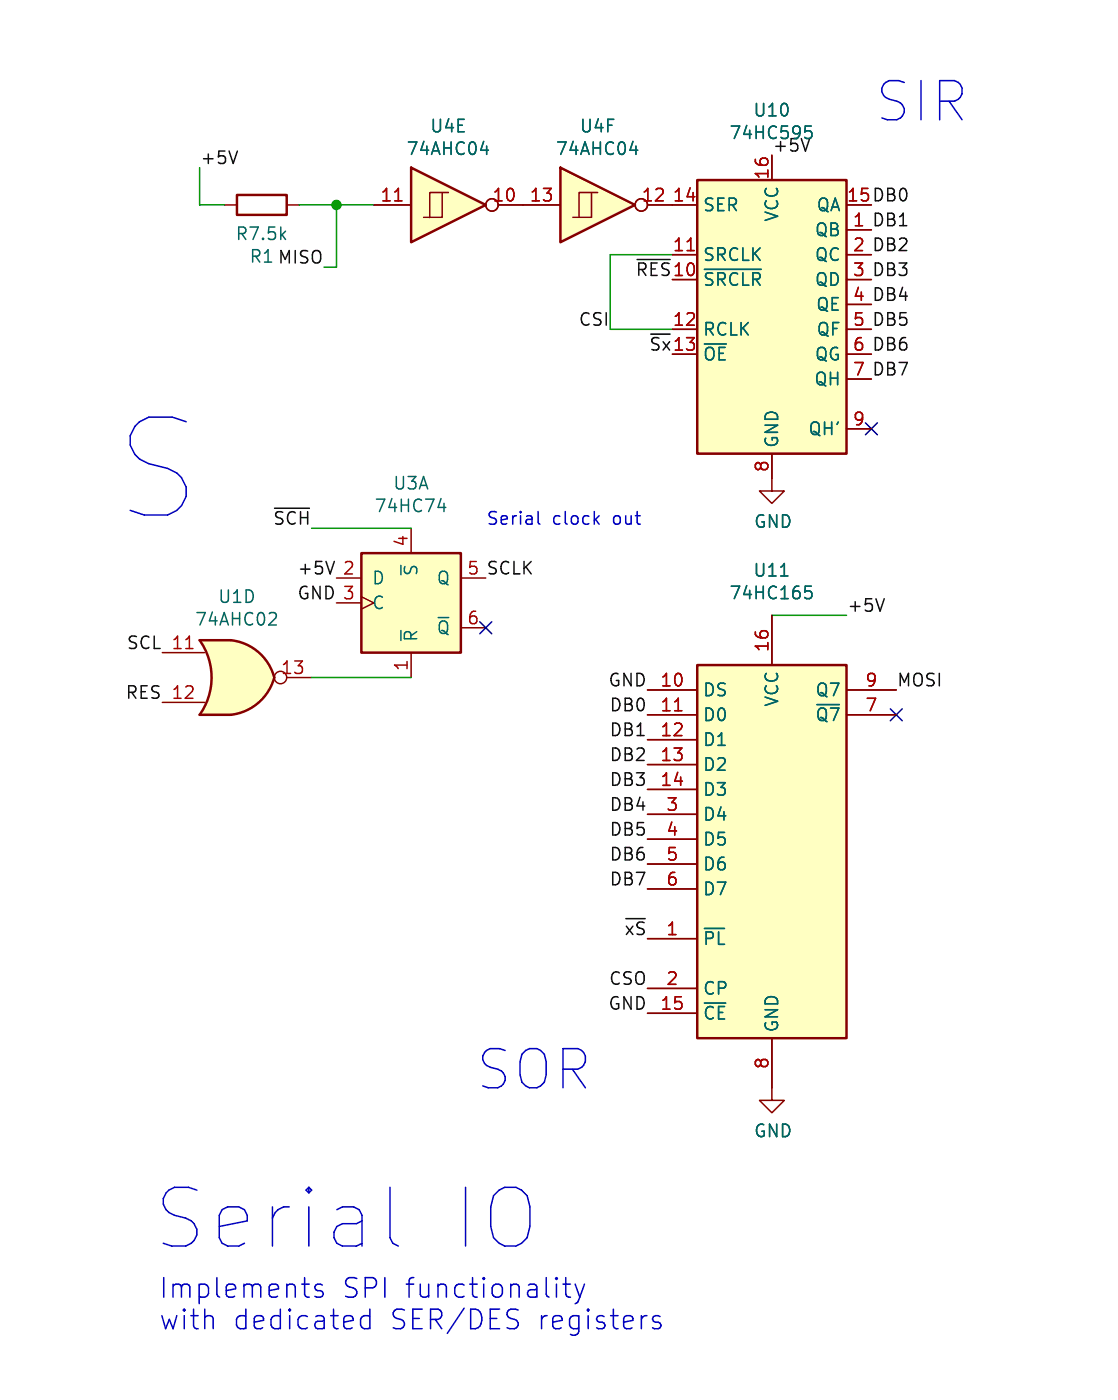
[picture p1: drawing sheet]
<svg xmlns="http://www.w3.org/2000/svg" width="114mm" height="143mm" viewBox="0 0 114 143" stroke-linecap="round" stroke-linejoin="round" font-family="sans-serif">
<defs><g id="words">
<text font-size="13.9" fill="#0000c2" x="11.3" y="53.8">S</text>
<g font-size="8.4" fill="#0000c2">
<text x="15.4" y="128">Serial</text>
<text x="45.3" y="128">IO</text>
</g>
<g font-size="5.6" fill="#0000c2">
<text x="89.2" y="12.7">SIR</text>
<text x="48.4" y="111.6">SOR</text>
</g>
<g font-size="2.8" fill="#0000c2">
<text x="16.1" y="132.7">Implements</text>
<text x="16.1" y="135.9">with</text>
<text x="23.7" y="135.9">dedicated</text>
<text x="34.9" y="132.7">SPI functionality</text>
<text x="39.8" y="135.9">SER/DES</text>
<text x="54.9" y="135.9">registers</text>
</g>
<g font-size="1.8" fill="#0f0f0f">
<text x="20.4" y="16.9">+5V</text>
<text x="87" y="23.2">1 DB1</text>
<text x="25.4" y="27.1">R1 MISO</text>
<text x="59" y="33.4">CSI</text>
<text x="66.2" y="35.9">~{Sx}</text>
<text x="87" y="33.4">5 DB5</text>
<text x="87" y="35.9">6 DB6</text>
<text x="87" y="38.5">7 DB7</text>
<text x="27.8" y="53.7">~{SCH}</text>
<text x="30.3" y="58.8">+5V</text>
<text x="47.6" y="58.8">5 SCLK</text>
<text x="30.3" y="61.3">GND 3</text>
<text x="86.4" y="62.6">+5V</text>
<text x="12.7" y="71.5">RES 12</text>
<text x="12.9" y="66.4">SCL 11</text>
<text x="62" y="70.2">GND</text>
<text x="91.5" y="70.2">MOSI</text>
<text x="62.1" y="72.7">DB0</text>
<text x="62.1" y="77.8">DB2</text>
<text x="62.1" y="75.3">DB1</text>
<text x="62.1" y="80.4">DB3</text>
<text x="62.1" y="82.9">DB4</text>
<text x="62.1" y="85.4">DB5</text>
<text x="62.1" y="88">DB6</text>
<text x="62.1" y="90.5">DB7</text>
<text x="63.7" y="95.6">~{xS}1</text>
<text x="62.1" y="100.7">CSO</text>
<text x="62" y="103.2">GND</text>
</g>
<g font-size="1.8" fill="#006464">
<text x="41.4" y="16.1">74AHC04</text>
<text x="43.8" y="13.7">U4E</text>
<text x="56.7" y="16.1">74AHC04</text>
<text x="59.1" y="13.7">U4F</text>
<text x="74.4" y="14.4">74HC595</text>
<text x="76.8" y="12.1">U10</text>
<text x="78.8" y="15.6">+5V</text>
<text x="71.7" y="21.8">SER</text>
<text x="79.7" y="22.7" transform="rotate(-90 79.7 22.7)">VCC</text>
<text x="83.3" y="21.8">QA</text>
<text x="24" y="24.7">R7.5k</text>
<text x="71.7" y="29.4">~{SRCLR}</text>
<text x="71.7" y="26.9">SRCLK</text>
<text x="83.1" y="24.3">QB</text>
<text x="83.1" y="26.9">QC</text>
<text x="83.1" y="29.4">QD</text>
<text x="71.7" y="34.5">RCLK</text>
<text x="83.2" y="32">QE</text>
<text x="83.3" y="34.5">QF</text>
<text x="71.7" y="37">~{OE}</text>
<text x="83" y="39.6">QH</text>
<text x="83.1" y="37">QG</text>
<text x="79.7" y="45.8" transform="rotate(-90 79.7 45.8)">GND</text>
<text x="82.4" y="44.7">QH'</text>
<text x="38.1" y="52.5">74HC74</text>
<text x="40.1" y="50.2">U3A</text>
<text x="37.9" y="59.9">D</text>
<text x="42.8" y="58.9" transform="rotate(-90 42.8 58.9)">~{S}</text>
<text x="44.5" y="59.9">Q</text>
<text x="76.8" y="59.1">U11</text>
<text x="76.9" y="54.1">GND</text>
<text x="19.8" y="64.1">74AHC02</text>
<text x="22.2" y="61.8">U1D</text>
<text x="37.9" y="62.4">C</text>
<text x="42.8" y="65.6" transform="rotate(-90 42.8 65.6)">~{R}</text>
<text x="44.5" y="65">~{Q}</text>
<text x="74.4" y="61.4">74HC165</text>
<text x="71.7" y="71.3">DS</text>
<text x="83.2" y="71.3">Q7</text>
<text x="71.7" y="73.9">D0</text>
<text x="71.7" y="76.4">D1</text>
<text x="79.7" y="72.3" transform="rotate(-90 79.7 72.3)">VCC</text>
<text x="83.2" y="73.9">~{Q7}</text>
<text x="71.7" y="78.9">D2</text>
<text x="71.7" y="81.5">D3</text>
<text x="71.7" y="84">D4</text>
<text x="71.7" y="86.6">D5</text>
<text x="71.7" y="89.1">D6</text>
<text x="71.7" y="91.6">D7</text>
<text x="71.7" y="96.7">~{PL}</text>
<text x="71.7" y="101.8">CP</text>
<text x="71.7" y="104.3">~{CE}</text>
<text x="79.7" y="105.5" transform="rotate(-90 79.7 105.5)">GND</text>
<text x="76.9" y="116.4">GND</text>
</g>
<g font-size="1.8" fill="#a90000">
<text x="38.8" y="20.7">11</text>
<text x="50.2" y="20.7">10</text>
<text x="54" y="20.7">13</text>
<text x="65.4" y="20.7">12</text>
<text x="68.6" y="20.7">14</text>
<text x="78.5" y="18.4" transform="rotate(-90 78.5 18.4)">16</text>
<text x="86.4" y="20.7">15</text>
<text x="87" y="23.2">1</text>
<text x="68.6" y="28.3">10</text>
<text x="68.6" y="25.8">11</text>
<text x="87" y="25.8">2</text>
<text x="87" y="28.3">3</text>
<text x="68.6" y="33.4">12</text>
<text x="68.6" y="35.9">13</text>
<text x="87" y="30.8">4</text>
<text x="87" y="33.4">5</text>
<text x="87" y="35.9">6</text>
<text x="87" y="38.5">7</text>
<text x="87" y="43.5">9</text>
<text x="78.5" y="48.3" transform="rotate(-90 78.5 48.3)">8</text>
<text x="34.9" y="58.8">2</text>
<text x="41.7" y="55.9" transform="rotate(-90 41.7 55.9)">4</text>
<text x="47.6" y="63.9">6</text>
<text x="28.6" y="68.9">13</text>
<text x="41.7" y="68.6" transform="rotate(-90 41.7 68.6)">1</text>
<text x="67.3" y="70.2">10</text>
<text x="78.5" y="66.7" transform="rotate(-90 78.5 66.7)">16</text>
<text x="88.3" y="70.2">9</text>
<text x="67.3" y="72.7">11</text>
<text x="67.3" y="75.3">12</text>
<text x="67.3" y="77.8">13</text>
<text x="88.3" y="72.7">7</text>
<text x="67.3" y="80.4">14</text>
<text x="67.9" y="82.9">3</text>
<text x="67.9" y="85.4">4</text>
<text x="67.9" y="88">5</text>
<text x="67.9" y="90.5">6</text>
<text x="67.9" y="95.6">1</text>
<text x="67.9" y="100.7">2</text>
<text x="67.3" y="103.2">15</text>
<text x="78.5" y="109.3" transform="rotate(-90 78.5 109.3)">8</text>
</g>
<g font-size="1.8" fill="#840000">
<text x="86.4" y="20.7">15 DB0</text>
<text x="64.8" y="28.3">~{RES}</text>
<text x="87" y="25.8">2 DB2</text>
<text x="87" y="28.3">3 DB3</text>
<text x="87" y="30.8">4 DB4</text>
</g>
<g font-size="1.8" fill="#0000c2">
<text x="49.6" y="53.7">Serial</text>
<text x="56.4" y="53.7">clock</text>
<text x="62.7" y="53.7">out</text>
</g>
</g></defs>
<path d="M78.8 48.9v1.2h1.3l-1.3 1.3-1.3-1.3h1.3" fill="none" stroke="#840000" stroke-width=".15"/>
<path d="M71.2 67.9h15.2v38.1h-15.2z" fill="#ffffc2"/>
<path d="M71.2 67.9h15.2v38.1h-15.2z" fill="none" stroke="#840000" stroke-width=".25"/>
<g fill="none" stroke="#840000" stroke-width=".15">
<path d="M66.1 70.5h5.1M66.1 73h5.1M66.1 75.5h5.1M66.1 78.1h5.1M78.8 62.8v5.1M86.4 70.5h5.1M86.4 73h5.1M66.1 95.9h5.1M66.1 80.6h5.1M66.1 83.2h5.1M66.1 85.7h5.1M66.1 88.2h5.1"/>
<path d="M66.1 90.8h5.1M66.1 103.5h5.1M66.1 100.9h5.1M78.8 106v6.4h1.3l-1.3 1.2-1.3-1.2h1.3"/>
</g>
<path d="M68.9 72.6h.7" fill="none" stroke="#a90000" stroke-width=".15"/>
<path d="M79.7 58.8h.7M82.2 59.9h.6M82.3 60.3h.3l.3 .3v.3l-.1 .2h-.5" fill="none" stroke="#006464" stroke-width=".15"/>
<path d="M23 67.8l5 1.4a5.2 5.2 0 0 1-4.4 3.8z" fill="#ffffc2" stroke="#ffffc2" stroke-width=".1"/>
<path d="M20.4 73h3.2M20.4 65.4h3.2" fill="none" stroke="#ffffc2" stroke-width=".1"/>
<path d="M20.4 65.4h3.2v7.6h-3.2a6.7 6.7 0 0 0 0-7.6z" fill="#ffffc2"/>
<path d="M23.6 65.4a5.1 5.1 0 0 1 4.4 3.8l-5 1.3z" fill="#ffffc2" stroke="#ffffc2" stroke-width=".1"/>
<path d="M23.6 65.4h-3.2a6.6 6.6 0 0 1 0 7.6h3.2M23.6 65.4a5.1 5.1 0 0 1 4.4 3.8 5.2 5.2 0 0 1-4.4 3.8" fill="none" stroke="#840000" stroke-width=".25"/>
<g fill="none" stroke="#840000" stroke-width=".15">
<path d="M16.6 66.6h4.3M16.6 71.7h4.3M29.3 69.2h2.5"/>
<circle cx="28.6" cy="69.2" r=".63"/>
</g>
<path d="M19 66.2h.7" fill="none" stroke="#a90000" stroke-width=".15"/>
<path d="M28 62.6h.1a.34 .34 0 0 1 .1 .5l-.8 .7h.8" fill="none" stroke="#006464" stroke-width=".15"/>
<path d="M36.9 56.5h10.2v10.1h-10.2z" fill="#ffffc2"/>
<path d="M36.9 56.5h10.2v10.1h-10.2z" fill="none" stroke="#840000" stroke-width=".25"/>
<path d="M34.4 59h2.5M42 53.9v2.6M47.1 59h2.5M34.4 61.6h2.5M36.9 60.9l1.3 .7-1.3 .6M42 66.6v2.6M47.1 64.1h2.5" fill="none" stroke="#840000" stroke-width=".15"/>
<path d="M44.7 51.8h.8M45.3 51.4v.8" fill="none" stroke="#006464" stroke-width=".15"/>
<path d="M71.2 18.4h15.2v27.9h-15.2z" fill="#ffffc2"/>
<path d="M71.2 18.4h15.2v27.9h-15.2z" fill="none" stroke="#840000" stroke-width=".25"/>
<path d="M78.8 15.8v2.6M68.6 26h2.6M68.6 33.6h2.6M68.6 36.2h2.6M68.6 20.9h2.6M86.4 23.5h2.6M86.4 33.6h2.6M86.4 36.2h2.6M86.4 38.7h2.6M78.8 46.3v2.6M86.4 43.8h2.6" fill="none" stroke="#840000" stroke-width=".15"/>
<path d="M82.2 12.9h.6M82.3 13.4h.3l.3 .2v.3l-.1 .2h-.5M71.9 27.5h5.8" fill="none" stroke="#006464" stroke-width=".15"/>
<path d="M70.2 25.6h.7" fill="none" stroke="#a90000" stroke-width=".15"/>
<path d="M57.2 17.1l7.6 3.8-7.6 3.8z" fill="#ffffc2"/>
<path d="M24.2 19.9h5.1v2h-5.1zM57.2 17.1l7.6 3.8-7.6 3.8z" fill="none" stroke="#840000" stroke-width=".25"/>
<g fill="none" stroke="#840000" stroke-width=".15">
<path d="M60.4 19.7h-1.3v2.5M61 19.7h-.6v2.5h-1.9M22.9 20.9h1.3M29.3 20.9h1.2M53.4 20.9h3.8M66.1 20.9h2.5"/>
<circle cx="65.5" cy="20.9" r=".63"/>
</g>
<path d="M64.3 15.3h.8M64.9 14.9v.9" fill="none" stroke="#006464" stroke-width=".15"/>
<path d="M42 17.1l7.6 3.8-7.6 3.8z" fill="#ffffc2"/>
<path d="M42 17.1l7.6 3.8-7.6 3.8z" fill="none" stroke="#840000" stroke-width=".25"/>
<g fill="none" stroke="#840000" stroke-width=".15">
<path d="M45.1 19.7h-1.2v2.5M45.8 19.7h-.7v2.5h-1.9M78.8 15.8v2.6M38.2 20.9h3.8M50.9 20.9h6.3M66.1 20.9h5.1M68.6 26h2.6M68.6 33.6h2.6M68.6 36.2h2.6M86.4 23.5h2.6M86.4 33.6h2.6M86.4 36.2h2.6"/>
<path d="M86.4 38.7h2.6M78.8 46.3v2.6M86.4 43.8h2.6M66.1 70.5h5.1M66.1 73h5.1M66.1 75.5h5.1M66.1 78.1h5.1M78.8 62.8v5.1M86.4 70.5h5.1M86.4 73h5.1M66.1 95.9h5.1M66.1 80.6h5.1"/>
<path d="M66.1 83.2h5.1M66.1 85.7h5.1M66.1 88.2h5.1M66.1 90.8h5.1M66.1 103.5h5.1M66.1 100.9h5.1M78.8 106v5.1"/>
<circle cx="50.2" cy="20.9" r=".63"/>
<circle cx="65.5" cy="20.9" r=".63"/>
</g>
<path d="M40.3 20.5h.7M70.2 25.6h.7M68.9 72.6h.7" fill="none" stroke="#a90000" stroke-width=".15"/>
<path d="M49.1 15.3h.8M49.7 14.9v.9M64.3 15.3h.8M64.9 14.9v.9M82.2 12.9h.6M82.3 13.4h.3l.3 .2v.3l-.1 .2h-.5M71.9 27.5h5.8M79.7 58.8h.7M82.2 59.9h.6M82.3 60.3h.3l.3 .3v.3l-.1 .2h-.5" fill="none" stroke="#006464" stroke-width=".15"/>
<path d="M24.2 15.4l-.4 1.3M82.7 14.2l-.5 1.2M65 26.5h3.4M28 51.9h3.6M34.1 57.3l-.4 1.3M90.3 61.1l-.5 1.3" fill="none" stroke="#0f0f0f" stroke-width=".15"/>
<g fill="none" stroke="#0000c2" stroke-width=".15">
<path d="M54.9 52.2v1.1l.2 .2M60.8 53l.4 .5M61.2 52.7l-.5 .5M30.8 131.1h.8M31.4 132.5h.2M32.9 131.2l-.5-.1-.2 .1-.1 .2 .1 .3 .7 .2 .1 .2-.1 .3-.2 .1h-.4l-.2-.1M37.8 134.5l-.2-.1h-.4l-.3 .1-.1 .2v.6l.2 .3 .2 .1h.4l.2-.1M37.8 133.7v2M39.8 121.3v5.1l.3 .6 .6 .3M52.8 134.9l.1 .2-.1 .4M57.5 131.1h.7M57.8 130.5v1.7l.1 .2 .3 .1"/>
<path d="M58.7 131.1l.5 1.4M59.2 132.5l-.3 .5M59.7 131.1l-.5 1.4M67.4 134.5l-.5-.1-.2 .1-.1 .1 .1 .3 .7 .2 .1 .2-.1 .3-.2 .1h-.4l-.2-.1"/>
</g>
<path d="M20.4 17.1v3.8h2.5M30.5 20.9h7.7M34.4 20.9v6.4h-1.3M68.6 26h-6.3v7.6h6.3M31.8 53.9h10.2M31.8 69.2h10.2M78.8 62.8h7.6" fill="none" stroke="#009600" stroke-width=".15"/>
<path d="M88.4 43.2l1.2 1.2M89.6 43.2l-1.2 1.2M49 63.5l1.2 1.2M50.2 63.5l-1.2 1.2M90.9 72.4l1.2 1.2M92.1 72.4l-1.2 1.2" fill="none" stroke="#000084" stroke-width=".15"/>
<circle cx="34.4" cy="20.9" r=".46" fill="#009600" stroke="#009600" stroke-width=".15"/>
<use href="#words"/>
</svg>
